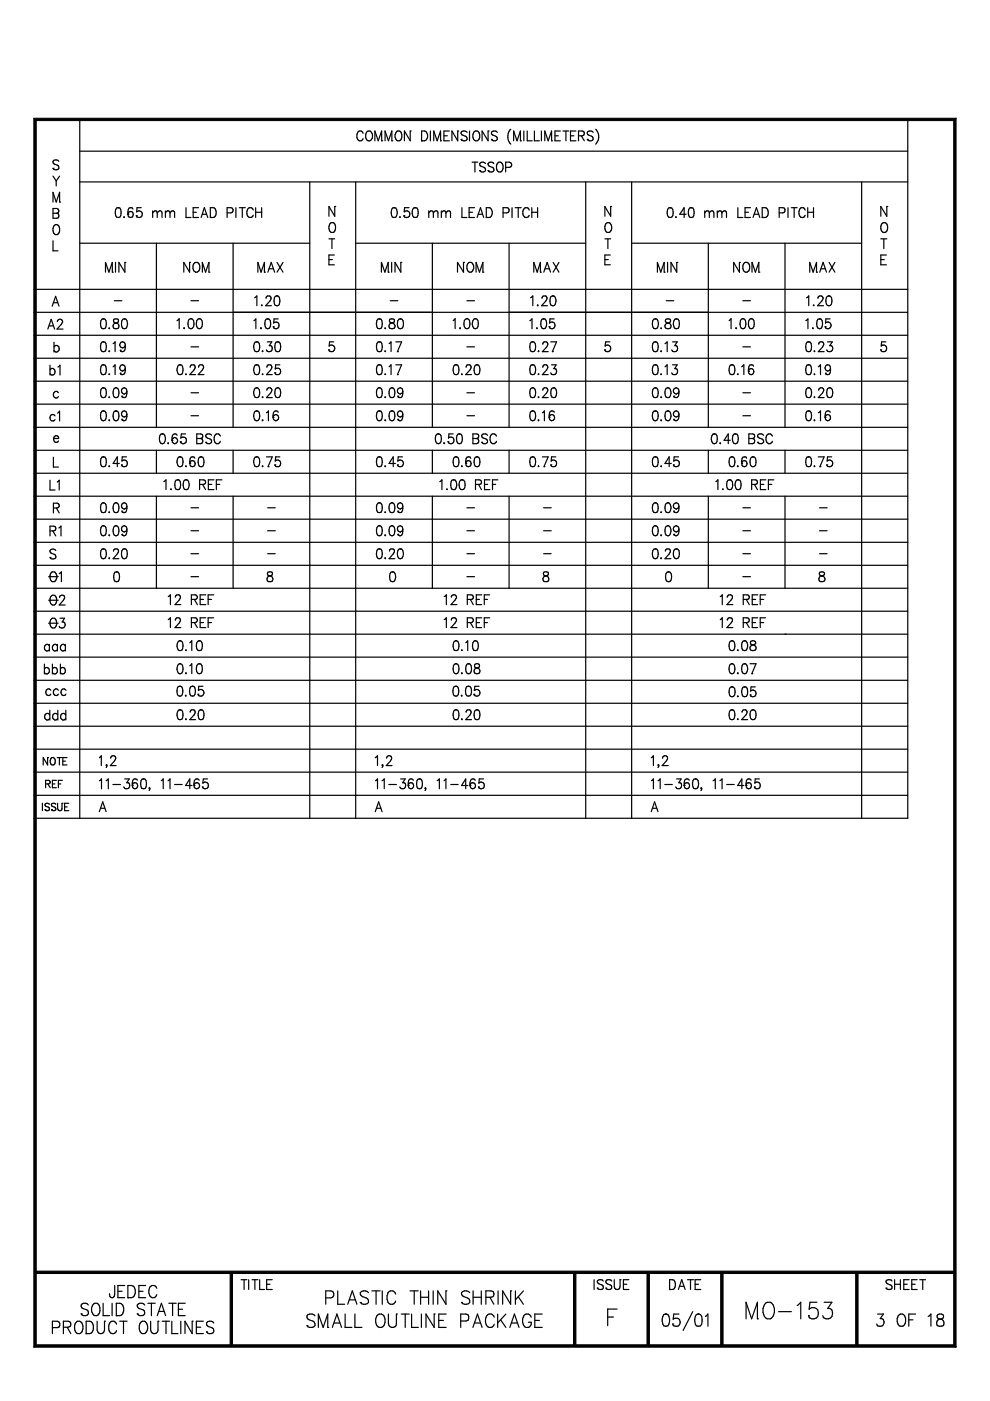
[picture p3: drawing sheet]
<svg xmlns="http://www.w3.org/2000/svg" width="210mm" height="297mm" viewBox="0 0 210 297" stroke-linecap="round" stroke-linejoin="round" font-family="sans-serif">
<g fill="none" stroke="#000" stroke-width=".25">
<path d="M11.2 35.7h.1M11.2 37.3l.7 1.1M11.9 38.4v1M12.5 34.2a.66 .66 0 0 0-.7-.3 .66 .66 0 0 0-.6 .5l.2 .3 .7 .3a.5 .5 0 0 1 .4 .5 .5 .5 0 0 1-.5 .5l-.6-.1-.2-.2M12.6 37.3l-.7 1.1M16.9 25.6v147.9M16.9 38.6h175.6M16.9 32.1h175.6M65.7 38.6v134.9M75.4 38.6v134.9M77 28.3a.67 .67 0 0 0-.8-.5 .67 .67 0 0 0-.5 .8v.5a.67 .67 0 0 0 .5 .8 .67 .67 0 0 0 .8-.5M77.9 27.9a.98 .98 0 0 1 1.1 .5 .98 .98 0 0 1-.2 1.2 .67 .67 0 0 1-.8 .2 .67 .67 0 0 1-.5-.7v-.5z"/>
<path d="M79.5 29.9v-2.1l.7 2.1 .7-2.1v2.1M80.9 29.9h.1M81.6 29.9v-2.1l.8 2.1 .7-2.1v2.1M83.1 29.9h.1M84.1 27.9a.71 .71 0 0 1 .8 0 .71 .71 0 0 1 .3 .7v.5a.72 .72 0 0 1-.7 .8 .72 .72 0 0 1-.7-.8v-.5zM87 27.8h.1M87 27.8v2.1l-1.3-2.1v2.1M89.4 29.9h.1M89.4 27.8h.6a1.09 1.09 0 0 1 .7 1.3 1.09 1.09 0 0 1-1.3 .8zM91.2 27.8v2.1M92 29.9v-2.1l.7 2.1 .7-2.1v2.1M93.4 29.9h.1"/>
<path d="M94.1 28.8h.7M95.3 27.8h-1.2v2.1h1.2M97 27.8h.1M97 27.8v2.1l-1.2-2.1v2.1M97.8 29.6h.1M99 28.1a.7 .7 0 0 0-.7-.3 .7 .7 0 0 0-.5 .5l.1 .3 .9 .4 .2 .6a.8 .8 0 0 1-1.2 0M99.5 27.8v2.1M100.1 34.4h1.2M100.6 27.9a.74 .74 0 0 1 1.1 .7 .92 .92 0 0 1-.9 1.3 1.28 1.28 0 0 1-.2-2zM100.7 34.4v2.1M101.7 36.2h.1M102.9 34.7a.66 .66 0 0 0-.7-.3 .66 .66 0 0 0-.5 .5l.2 .3 .9 .4a.54 .54 0 0 1 0 .8 .8 .8 0 0 1-1.1-.2"/>
<path d="M103.5 27.8h.1M103.5 36.2h.1M103.5 27.8v2.1l-1.3-2.1v2.1M104.2 29.6h.1M104.7 34.7a.66 .66 0 0 0-.7-.3 .66 .66 0 0 0-.5 .5l.2 .3 .8 .4a.51 .51 0 0 1 .2 .5 .51 .51 0 0 1-.4 .4l-.6-.1-.2-.2M105.4 28.1a.66 .66 0 0 0-.7-.4 .66 .66 0 0 0-.5 .6l.2 .3 .9 .4a.51 .51 0 0 1 .1 .5 .51 .51 0 0 1-.4 .4l-.6-.1-.2-.2M105.4 34.7l.4-.3a1.09 1.09 0 0 1 .7 1.8l-.3 .3a1.07 1.07 0 0 1-1-.7 1.07 1.07 0 0 1 .2-1.1zM107.2 35.5h.8a.55 .55 0 0 0 .5-.6 .55 .55 0 0 0-.5-.5h-.8v2.1M108.3 27.4a2.28 2.28 0 0 0 0 3.2M108.9 29.9v-2.1l.7 2.1 .7-2.1v2.1M110.3 29.9h.1M111.1 27.8v2.1"/>
<path d="M111.8 27.8v2.1h1M113.3 27.8v2.1h1.1M114.8 27.8v2.1M115.5 29.9v-2.1l.7 2.1 .7-2.1v2.1M116.9 29.9h.1M117.7 28.8h.7M118.8 27.8h-1.1v2.1h1.1M119.4 27.8h1.2M120 27.8v2.1M121 28.8h.7M122.1 27.8h-1.1v2.1h1.1M122.7 28.8h.8a.52 .52 0 0 0 .4-.5 .52 .52 0 0 0-.4-.5h-.8v2.1"/>
<path d="M123.3 28.8l.6 1.1M124.2 38.6v134.9M124.5 29.6h.1M125.8 28.1a.66 .66 0 0 0-.7-.4 .66 .66 0 0 0-.6 .6l.2 .3 .9 .4a.51 .51 0 0 1 .1 .5 .51 .51 0 0 1-.4 .4l-.6-.1-.2-.2M126.3 27.4a2.28 2.28 0 0 1 0 3.2M133.9 38.6v134.9M182.7 38.6v134.9M192.5 25.6v147.9h-185.3M11.2 42.8v-2l.7 2 .7-2v2M11.2 44.2h.8l.4 .2v.6l-.4 .2 .3 .1 .2 .3-.2 .6-1.1 .1zM11.2 51.1v2.1h1.1M11.2 45.2h.8"/>
<path d="M11.4 47.9l.3-.3a1 1 0 0 1 1 .6 1 1 0 0 1-.1 1 .63 .63 0 0 1-1 .4l-.4-.7zM12.6 42.8h.1M16.9 51.6h48.8M22.4 57.7v-2.1l.7 2.1 .7-2.1v2.1M23.8 57.7h.1M24.5 55.6v2.1M24.7 44.1a.59 .59 0 0 1 .9 .3 2.03 2.03 0 0 1-.2 1.6 .61 .61 0 0 1-.9-.3 2.03 2.03 0 0 1 .2-1.6zM25 44h.1M26.3 45.9l-.1 .1h.2M26.5 55.6h.1M26.5 55.6v2.1l-1.3-2.1v2.1M27.1 45.4h.1"/>
<path d="M28.2 44.3a.53 .53 0 0 0-.8-.2l-.2 .3-.1 1M28.9 45.7h.1M30 44h-.9l-.1 .9a.69 .69 0 0 1 1 0 .69 .69 0 0 1-.1 1 .69 .69 0 0 1-1-.2M32.4 45.1l.4-.4 .5 .1v.3M32.4 44.7v1.4M33.2 51.6v39M33.3 45.1l.5-.4 .5 .1 .1 1.3M33.3 45.1v1M35.1 44.7v1.4M35.1 45.1l.4-.4 .5 .1v.3M36 45.1l.5-.4 .4 .1 .1 1.3M36 45.1v1"/>
<path d="M39.4 44v2.1h1.1M40.2 55.6h.1M40.2 55.6v2.1l-1.2-2.1v2.1M41 45h.6M41.1 55.9a.7 .7 0 0 1 .8-.2 .7 .7 0 0 1 .5 .7 .93 .93 0 0 1-.9 1.3l-.2-.1a1.32 1.32 0 0 1-.2-1.7zM42.1 44h-1.1v2.1h1.1M42.7 46.1l.6-2.1 .7 2.1M42.9 57.7v-2.1l.7 2.1 .7-2.1v2.1M42.9 45.4h.9M44.3 57.7h.1M44.6 46.1h.1M44.6 44h.6a1.18 1.18 0 0 1 0 2.1h-.6z"/>
<path d="M48.2 45.1h.8a.56 .56 0 0 0 .4-.5 .56 .56 0 0 0-.4-.6h-.8v2.1M49.4 51.6v39M50 44v2.1M50.7 44h1.3M51.4 44v2.1M53.7 44.5a.69 .69 0 0 0-.8-.5 .69 .69 0 0 0-.6 .8 .86 .86 0 0 0 .2 1 .86 .86 0 0 0 .9 .2l.3-.4M54.2 45h1.3M54.2 44v2.1M54.7 57.7v-2.1l.7 2.1 .7-2.1v2.1M55.5 44v2.1M56.1 57.7h.1M56.8 57.7l.7-2.1 .7 2.1"/>
<path d="M57 57h.9M58.7 55.6l1.3 2.1M60 55.6l-1.3 2.1M69.7 50.6h1.3M69.7 55h.8M70.1 47.3l.5-.1a1.28 1.28 0 0 1 0 2.1h-.3a1.34 1.34 0 0 1-.2-2zM70.4 50.6v2.1M70.9 54.1h-1.2v2h1.2M71 43.8h.1M71 43.8v2.1l-1.3-2.1v2.1M75.4 51.6h48.8M80.9 57.7v-2.1l.7 2.1 .7-2.1v2.1"/>
<path d="M82.3 57.7h.1M83 55.6v2.1M83.2 44.1a.59 .59 0 0 1 .9 .3 1.07 1.07 0 0 1-.6 1.7 .93 .93 0 0 1-.5-1.2zM83.5 44h.1M84.8 45.9l-.1 .1h.2M85 55.6h.1M85 55.6v2.1l-1.2-2.1v2.1M85.6 45.7h.1M86.7 44h-.9l-.1 .9a.69 .69 0 0 1 1 0 .69 .69 0 0 1-.1 1 .69 .69 0 0 1-1-.2M87.7 44.1a.61 .61 0 0 1 .9 .3 2.03 2.03 0 0 1-.2 1.6 .64 .64 0 0 1-.9-.3 1.84 1.84 0 0 1 .2-1.6zM87.9 44h.1M90.9 45.1l.4-.4 .5 .1 .1 .3"/>
<path d="M90.9 44.7v1.4M91.7 51.6v39M91.9 45.1l.4-.4 .5 .1 .1 1.3M91.9 45.1v1M93.6 44.7v1.4M93.6 45.1l.4-.4 .5 .1 .1 .3M94.6 45.1l.4-.4 .4 .1 .1 1.3M94.6 45.1v1M97.9 44v2.1h1.1M98.3 55.6h.1M98.3 55.6v2.1l-1.3-2.1v2.1M99.3 55.7a.98 .98 0 0 1 1.1 .5 .98 .98 0 0 1-.2 1.2l-.3 .3a1.09 1.09 0 0 1-.7-1.8z"/>
<path d="M99.5 45h.7M100.6 44h-1.1v2.1h1.1M100.9 57.7v-2.1l.8 2.1 .7-2.1v2.1M101.2 46.1l.7-2.1 .7 2.1M101.4 45.4h.9M102.4 57.7h.1M103.1 46.1h.1M103.1 44h.6a1.09 1.09 0 0 1 .7 1.4 1.09 1.09 0 0 1-1.3 .7zM106.7 45.1h.8a.56 .56 0 0 0 .4-.5 .56 .56 0 0 0-.4-.6h-.8v2.1M107.9 51.6v39M108.6 44v2.1M109.2 44h1.3"/>
<path d="M109.9 44v2.1M112.2 44.5a.69 .69 0 0 0-.8-.5 .69 .69 0 0 0-.6 .8 .9 .9 0 0 0 .2 1 .9 .9 0 0 0 1 .2l.2-.4M112.8 45h1.2M112.8 44v2.1M113.2 57.7v-2.1l.7 2.1 .7-2.1v2.1M114 44v2.1M114.6 57.7h.1M115.3 57.7l.7-2.1 .7 2.1M115.6 57h.9M117.3 55.6l1.2 2.1M118.5 55.6l-1.2 2.1M128.2 50.6h1.3"/>
<path d="M128.2 55h.8M128.6 47.3a.98 .98 0 0 1 1.1 .5 .98 .98 0 0 1-.2 1.2 .68 .68 0 0 1-.8 .2 .68 .68 0 0 1-.5-.7v-.5zM128.9 50.6v2.1M129.4 54.1h-1.2v2h1.2M129.5 43.8h.1M129.5 43.8v2.1l-1.3-2.1v2.1M133.9 51.6h48.8M139.4 57.7v-2.1l.7 2.1 .7-2.1v2.1M140.8 57.7h.1M141.5 55.6v2.1M141.8 44.1l.4-.1a1.24 1.24 0 0 1 0 2.1h-.2a1.38 1.38 0 0 1-.2-2zM142 44h.1"/>
<path d="M143.3 45.9v.2l.1-.1M143.5 55.6h.1M143.5 55.6v2.1l-1.2-2.1v2.1M145.5 45.4h-1.4l1-1.4v2.1M146.2 44.1a.61 .61 0 0 1 .9 .3 2.03 2.03 0 0 1-.2 1.6 .59 .59 0 0 1-.9-.3 2.03 2.03 0 0 1 .2-1.6zM146.5 44h.1M149.4 45.1l.4-.4 .5 .1 .1 .3M149.4 44.7v1.4M150.2 51.6v39M150.4 45.1l.4-.4 .5 .1 .1 1.3M150.4 45.1v1M152.1 44.7v1.4"/>
<path d="M152.1 45.1l.4-.4 .5 .1 .1 .3M153.1 45.1l.4-.4 .4 .1 .1 1.3M153.1 45.1v1M156.4 44v2.1h1.1M156.8 55.6h.1M156.8 55.6v2.1l-1.2-2.1v2.1M157.8 55.7a.74 .74 0 0 1 1.1 .7 .93 .93 0 0 1-.8 1.3 1.3 1.3 0 0 1-.3-2zM158 45h.7M159.1 44h-1.1v2.1h1.1M159.4 57.7v-2.1l.8 2.1 .7-2.1v2.1M159.7 46.1l.7-2.1 .7 2.1M159.9 45.4h.9"/>
<path d="M160.9 57.7h.1M161.6 46.1h.1M161.6 44a1.06 1.06 0 0 1 1.3 1.1 1.06 1.06 0 0 1-1.3 1zM165.2 45.1h.8a.56 .56 0 0 0 .4-.5 .56 .56 0 0 0-.4-.6h-.8v2.1M166.4 51.6v39M167.1 44v2.1M167.8 44h1.2M168.4 44v2.1M170.7 44.5a.67 .67 0 0 0-.8-.5 .67 .67 0 0 0-.5 .8v.5a.68 .68 0 0 0 .5 .8 .68 .68 0 0 0 .8-.5M171.3 45h1.2M171.3 44v2.1M171.7 57.7v-2.1l.7 2.1 .7-2.1v2.1"/>
<path d="M172.5 44v2.1M173.1 57.7h.1M173.8 57.7l.7-2.1 .7 2.1M174.1 57h.9M175.8 55.6l1.2 2.1M177 55.6l-1.2 2.1M186.8 50.6h1.2M186.8 55h.7M186.9 47.5a.7 .7 0 0 1 .9-.3 .7 .7 0 0 1 .4 .8v.5a.73 .73 0 0 1-.7 .8 .73 .73 0 0 1-.7-.8zM187.4 50.6v2.1M187.9 54.1h-1.1v2h1.1M188 43.8h.1"/>
<path d="M188 43.8v2.1l-1.2-2.1v2.1M7.2 66.2h185.3M7.2 76h185.3M7.2 71.1h185.3M7.2 61.3h185.3M10.1 69.8l.8-2.1 .7 2.1M10.4 69.1h.9M10.6 78.4a.66 .66 0 0 1 1.1 .3 .66 .66 0 0 1-.8 .8l-.3-.3M10.6 77.4v2.1M11.1 64.9l.7-2.1 .7 2.1M11.3 64.2h.9M11.5 72.6v2"/>
<path d="M11.5 73.5a.63 .63 0 0 1 .9 0 .63 .63 0 0 1 0 .9 .63 .63 0 0 1-.9-.1M12.2 68.2v-.1a.58 .58 0 0 1 .9-.3 .46 .46 0 0 1 0 .7l-1 1.3h1.3M12.3 77.8l.4-.4v2.1M21.6 72.6a.61 .61 0 0 1 .9 .3 2.03 2.03 0 0 1-.2 1.6 .59 .59 0 0 1-.9-.3 2.03 2.03 0 0 1 .2-1.6zM21.6 77.4h.4a1.19 1.19 0 0 1 .5 1.6 .61 .61 0 0 1-.9 .3 1.88 1.88 0 0 1 0-1.9zM21.6 67.7a.59 .59 0 0 1 .9 .3 2.03 2.03 0 0 1-.2 1.6 .59 .59 0 0 1-.9-.3 2.03 2.03 0 0 1 .2-1.6zM21.8 77.4h.1M21.8 72.5h.1M21.8 67.6h.1M23.2 79.3v.1l.1-.1M23.2 74.3l-.1 .2h.2M23.2 69.5l-.1 .1h.2"/>
<path d="M24 77.8l.4-.4v2M24 72.9l.4-.4v2.1M24.2 67.7a.47 .47 0 0 0 .1 .7 .73 .73 0 0 1 .8 .4 .73 .73 0 0 1-.1 .8 .72 .72 0 0 1-1-.3 .77 .77 0 0 1 .9-.9 .47 .47 0 0 0 .1-.7zM24.2 63.8h1.6M25.5 79.1h.1M25.5 74.3h.1M26 67.7a.59 .59 0 0 1 .9 .3 1.07 1.07 0 0 1-.6 1.7 .93 .93 0 0 1-.5-1.2zM26.3 67.6h.1M26.6 73.2a.97 .97 0 0 1-.8 1.4l-.3-.3M26.6 78.1a.95 .95 0 0 1-.8 1.3l-.3-.3M37.5 68l.5-.4v2.1M37.8 77.4h.4a1.19 1.19 0 0 1 .5 1.6 .61 .61 0 0 1-.9 .3 1.65 1.65 0 0 1 0-1.9z"/>
<path d="M38.1 77.4h.1M39.1 69.5v.2v-.1M39.4 79.3h-.1h.2M40.1 67.7l.5-.1a1.28 1.28 0 0 1 0 2.1h-.2a1.19 1.19 0 0 1-.5-1.7zM40.3 77.9l.4-.5h.3l.3 .2a.72 .72 0 0 1-.2 .9l-.9 .9h1.3M40.4 67.6h.1M40.5 63.8h1.6M40.5 73.5h1.6M41.9 67.7l.5-.1a1.28 1.28 0 0 1 0 2.1h-.2a1.38 1.38 0 0 1-.3-2zM42.1 77.9l.3-.5h.4l.3 .2a.72 .72 0 0 1-.2 .9l-.9 .9h1.2M42.2 67.6h.1M53.8 68l.5-.4v2.1"/>
<path d="M54 63.1l.5-.4v2.1M54.1 72.6a.61 .61 0 0 1 .9 .3 2.03 2.03 0 0 1-.2 1.6 .59 .59 0 0 1-.9-.3 1.66 1.66 0 0 1 .2-1.6zM54.1 77.4h.4a1.19 1.19 0 0 1 .5 1.6 .61 .61 0 0 1-.9 .3 1.65 1.65 0 0 1 0-1.9zM54.3 77.4h.1M54.3 72.5h.1M55.4 69.5l-.2 .1 .2 .1v-.1M55.5 64.6l-.1 .1h.2M55.7 79.3v.1l.1-.1M55.7 74.3l-.1 .2h.2M56.4 67.7a.61 .61 0 0 1 .9 .3 1.9 1.9 0 0 1-.2 1.6l-.4 .1a1.48 1.48 0 0 1-.3-2zM56.4 63.3l.3-.6h.4l.3 .3a.72 .72 0 0 1-.2 .8l-.9 1h1.3M56.6 77.9l.3-.5h.4l.3 .2a.72 .72 0 0 1-.2 .9l-.9 .9h1.2"/>
<path d="M56.7 67.6h.1M56.7 72.5h.9l-.5 .8a.64 .64 0 0 1 .5 1 .64 .64 0 0 1-1.1-.1M57.9 69.3h.1M58.3 79h.1M58.4 62.8a.59 .59 0 0 1 .8 .3 2.03 2.03 0 0 1-.1 1.6 .61 .61 0 0 1-.9-.3 2.03 2.03 0 0 1 .2-1.6zM58.5 72.6a.59 .59 0 0 1 .9 .3 2.03 2.03 0 0 1-.2 1.6 .59 .59 0 0 1-.8-.3 2.03 2.03 0 0 1 .1-1.6zM58.7 62.7h.1M58.8 72.5h.1M59 67.6h-.9l-.1 .9a.66 .66 0 0 1 1 0 .66 .66 0 0 1-.1 1 .66 .66 0 0 1-1-.2M59.3 77.4h-.9v.8a.67 .67 0 0 1 .9 .1 .67 .67 0 0 1-.1 .9 .67 .67 0 0 1-.9-.2M69.7 74.2h.1M70.8 72.5h-.9l-.1 .9a.69 .69 0 0 1 1 0 .69 .69 0 0 1-.1 1 .69 .69 0 0 1-1-.2"/>
<path d="M80.1 72.6a.59 .59 0 0 1 .9 .3 2.03 2.03 0 0 1-.2 1.6 .59 .59 0 0 1-.9-.3 2.03 2.03 0 0 1 .2-1.6zM80.1 77.4h.4a1.23 1.23 0 0 1 .5 1.6 .59 .59 0 0 1-.9 .3 1.88 1.88 0 0 1 0-1.9zM80.1 67.7a.59 .59 0 0 1 .9 .3 2.03 2.03 0 0 1-.2 1.6 .61 .61 0 0 1-.9-.3 2.03 2.03 0 0 1 .2-1.6zM80.3 77.4h.1M80.3 72.5h.1M80.4 67.6h.1M81.7 79.3h-.1h.2M81.7 74.3l-.1 .2h.2M81.7 69.5l-.1 .1h.2M82.5 77.8l.4-.4v2M82.5 72.9l.4-.4v2.1M82.7 67.7a.45 .45 0 0 0 .2 .7 .73 .73 0 0 1 .7 .4 .73 .73 0 0 1-.1 .8 .75 .75 0 0 1-1-.3 .77 .77 0 0 1 .9-.9 .47 .47 0 0 0 .1-.7z"/>
<path d="M82.7 63.8h1.6M83.9 72.5h1.3l-.9 2.1M83.9 77.4h1.3l-.9 2M84.3 79.4h.1M84.3 74.6h.1M84.6 67.7l.4-.1a1.24 1.24 0 0 1 0 2.1h-.2a1.38 1.38 0 0 1-.2-2zM84.8 67.6h.1M96.1 68l.4-.4v2.1M96.3 77.4h.5a1.23 1.23 0 0 1 .4 1.6 .59 .59 0 0 1-.9 .3 1.88 1.88 0 0 1 0-1.9zM96.6 77.4h.1M97.6 69.5v.2v-.1M97.9 79.3h.1"/>
<path d="M98.7 67.7l.4-.1a1.19 1.19 0 0 1 .4 1.7l-.1 .3-.5 .1a1.38 1.38 0 0 1-.2-2zM98.8 77.9l.4-.5h.3l.3 .2a.72 .72 0 0 1-.2 .9l-.9 .9h1.3M98.9 67.6h.1M99 63.8h1.6M99 73.5h1.6M100.4 67.7l.5-.1a1.19 1.19 0 0 1 .4 1.7l-.1 .3-.5 .1a1.38 1.38 0 0 1-.3-2zM100.7 67.6h.1M100.8 77.4h.4a1.23 1.23 0 0 1 .5 1.6 .59 .59 0 0 1-.9 .3 1.88 1.88 0 0 1 0-1.9zM101.1 77.4h.1M112.3 68l.5-.4v2.1M112.5 63.1l.5-.4v2.1M112.6 72.6a.61 .61 0 0 1 .9 .3 2.03 2.03 0 0 1-.2 1.6 .59 .59 0 0 1-.9-.3 2.03 2.03 0 0 1 .2-1.6z"/>
<path d="M112.6 77.4h.4a1.19 1.19 0 0 1 .5 1.6 .61 .61 0 0 1-.9 .3 1.88 1.88 0 0 1 0-1.9zM112.8 77.4h.1M112.8 72.5h.1M113.9 69.5v.2v-.1M114 64.6l-.1 .1h.2M114.2 79.3v.1l.1-.1M114.2 74.3l-.1 .2h.2M114.9 63.3l.1-.3a.58 .58 0 0 1 .8-.2l.1 .2a.72 .72 0 0 1-.2 .8l-.9 1h1.3M114.9 67.7a.59 .59 0 0 1 .9 .3 1.49 1.49 0 0 1-.4 1.7h-.2a1.48 1.48 0 0 1-.3-2zM115.1 73l.3-.5h.4l.3 .2a.72 .72 0 0 1-.2 .9l-.9 1h1.2M115.1 77.9l.3-.5h.4l.3 .2a.72 .72 0 0 1-.2 .9l-.9 .9h1.2M115.2 67.6h.1"/>
<path d="M116.4 69.3h.1M116.8 72.5h1.2l-.9 2.1M116.9 62.8a.59 .59 0 0 1 .9 .3 1.07 1.07 0 0 1-.6 1.7 .93 .93 0 0 1-.6-1.2zM116.9 77.4h1l-.5 .8a.64 .64 0 0 1 .5 1 .64 .64 0 0 1-1.1-.2M117.1 74.6h.1M117.2 62.7h.1M117.5 67.6h-.9l-.1 .9a.66 .66 0 0 1 1 0 .66 .66 0 0 1-.1 1 .66 .66 0 0 1-1-.2M128.2 74.2h.1M129.3 72.5h-.9l-.1 .9a.69 .69 0 0 1 1 0 .69 .69 0 0 1-.1 1 .69 .69 0 0 1-1-.2M138.6 72.6a.59 .59 0 0 1 .9 .3 2.03 2.03 0 0 1-.2 1.6 .61 .61 0 0 1-.9-.3 2.03 2.03 0 0 1 .2-1.6zM138.6 77.4h.4a1.23 1.23 0 0 1 .5 1.6 .59 .59 0 0 1-.9 .3 1.88 1.88 0 0 1 0-1.9zM138.6 67.7a.59 .59 0 0 1 .9 .3 1.07 1.07 0 0 1-.6 1.7 .93 .93 0 0 1-.6-1.2z"/>
<path d="M138.9 72.5h.1M138.9 77.4h.1M138.9 67.6h.1M140.2 74.3l-.1 .2h.2M140.2 79.3h-.1h.2M140.2 69.5l-.1 .1h.2M141 72.9l.5-.4v2.1M141 77.8l.5-.4v2M141.2 67.7a.42 .42 0 0 0 .2 .7 .73 .73 0 0 1 .8 .4 .73 .73 0 0 1-.1 .8 .65 .65 0 0 1-1-.1 .65 .65 0 0 1 .2-.9l.6-.2a.45 .45 0 0 0 .2-.7zM141.2 63.8h1.7M142.6 72.5h1l-.5 .8a.64 .64 0 0 1 .4 1 .64 .64 0 0 1-1.1-.1M142.6 77.4h1l-.5 .8a.64 .64 0 0 1 .4 1 .64 .64 0 0 1-1.1-.2"/>
<path d="M143.1 67.7a.61 .61 0 0 1 .9 .3 2.03 2.03 0 0 1-.2 1.6 .59 .59 0 0 1-.9-.3 1.66 1.66 0 0 1 .2-1.6zM143.3 67.6h.1M154.6 68l.4-.4v2.1M154.8 77.4h.5a1.23 1.23 0 0 1 .4 1.6 .59 .59 0 0 1-.9 .3 1.88 1.88 0 0 1 0-1.9zM155.1 77.4h.1M156.1 69.5l-.1 .1 .1 .1 .1-.1M156.4 79.3h.1M157.2 67.7l.4-.1a1.19 1.19 0 0 1 .5 1.7l-.2 .3-.5 .1a1.48 1.48 0 0 1-.2-2zM157.2 77.8l.5-.4v2M157.4 67.6h.1M157.5 63.8h1.6M157.5 73.5h1.6"/>
<path d="M158.7 78.7h.1M158.9 67.7l.5-.1a1.35 1.35 0 0 1 0 2.1h-.2a1.48 1.48 0 0 1-.3-2zM159.2 67.6h.1M159.7 77.6a.53 .53 0 0 0-.8-.2l-.2 1.3M170.8 68l.5-.4v2.1M171 63.1l.5-.4v2.1M171.1 72.6a.59 .59 0 0 1 .9 .3 2.03 2.03 0 0 1-.2 1.6 .59 .59 0 0 1-.9-.3 2.03 2.03 0 0 1 .2-1.6zM171.1 77.4h.5a1.23 1.23 0 0 1 .4 1.6 .59 .59 0 0 1-.9 .3 1.88 1.88 0 0 1 0-1.9zM171.3 77.4h.1M171.3 72.5h.1M172.4 69.5v.2v-.1M172.5 64.6l-.1 .1h.2"/>
<path d="M172.7 79.3v.1l.1-.1M172.7 74.3l-.1 .2h.2M173.4 63.3v-.2a.58 .58 0 0 1 .9-.3 .46 .46 0 0 1 .1 .7l-1.1 1.3h1.3M173.4 67.7a.59 .59 0 0 1 .9 .3 1.49 1.49 0 0 1-.4 1.7h-.2a1.19 1.19 0 0 1-.5-1.7zM173.5 77.8l.5-.4v2M173.6 73l.1-.3a.58 .58 0 0 1 .8-.1l.1 .1a.72 .72 0 0 1-.2 .9l-.9 1h1.2M173.7 67.6h.1M174.9 69.3h.1M175 79.1h.1M175.4 62.8l.4-.1a1.24 1.24 0 0 1 0 2.1h-.1a1.38 1.38 0 0 1-.3-2zM175.5 72.5h1l-.6 .8a.66 .66 0 0 1 .5 1 .66 .66 0 0 1-1.1-.1M175.7 62.7h.1"/>
<path d="M176 67.6h-.9l-.1 .9a.68 .68 0 0 1 1.1 0 .68 .68 0 0 1-.2 1 .68 .68 0 0 1-1-.2M176.1 78.1a.95 .95 0 0 1-.7 1.3l-.4-.3M186.7 74.2h.1M187.8 72.5h-.9l-.1 .9a.68 .68 0 0 1 1 0 .68 .68 0 0 1-.1 1 .68 .68 0 0 1-1-.2M7.2 95.5h185.3M7.2 80.8h185.3M7.2 85.7h185.3M7.2 90.6h185.3M11.3 97v2h1.1M11.4 93a.59 .59 0 0 0 .3 .7 .59 .59 0 0 0 .7-.2M11.5 92.7a.5 .5 0 0 1 .8-.1l.1 .4h-1zM11.7 88.2a.65 .65 0 0 0-1.1 .2 .65 .65 0 0 0 .7 .8l.4-.3"/>
<path d="M12.2 87.6l.4-.4v2M12.4 83.3a.66 .66 0 0 0-1.1 .2 .66 .66 0 0 0 .7 .9l.4-.3M21.6 87.2a.61 .61 0 0 1 .9 .3 1.9 1.9 0 0 1-.2 1.6l-.5 .1a1.48 1.48 0 0 1-.2-2zM21.6 82.3l.4-.1a1.19 1.19 0 0 1 .5 1.7 .61 .61 0 0 1-.9 .3 1.81 1.81 0 0 1 0-1.9zM21.6 97a.61 .61 0 0 1 .9 .2 2.03 2.03 0 0 1-.2 1.7 .59 .59 0 0 1-.9-.3 2.03 2.03 0 0 1 .2-1.6zM21.8 87.1h.1M21.8 82.2h.1M21.8 96.9h.1M23.2 89v.2l.1-.1M23.2 84.1v.2l.1-.1M23.2 98.7l-.1 .2h.2M24.2 87.2a.59 .59 0 0 1 .9 .3 1.49 1.49 0 0 1-.4 1.7h-.2a1.48 1.48 0 0 1-.3-2z"/>
<path d="M24.2 82.3l.5-.1a1.48 1.48 0 0 1 .3 2 .59 .59 0 0 1-.9-.3 1.9 1.9 0 0 1 .1-1.6zM24.5 87.1h.1M24.5 82.2h.1M25.3 98.3h-1.3l.9-1.4v2M25.8 98.6h.1M25.8 88.9h.1M25.8 84h.1M26.8 96.9h-.9l-.1 .9a.67 .67 0 0 1 1 0 .67 .67 0 0 1-.1 1 .67 .67 0 0 1-.9-.2M26.9 87.8a1.01 1.01 0 0 1-.7 1.4l-.4-.3M26.9 82.9a.95 .95 0 0 1-.7 1.4l-.4-.3M33.2 95.5v4.8M34.1 92.1a.59 .59 0 0 1 .8 .3 1.1 1.1 0 0 1-.5 1.7 1.19 1.19 0 0 1-.5-1.7z"/>
<path d="M34.4 92h.1M35.7 93.9v.2l.1-.2M36.5 93.4h.1M37.5 92.3a.5 .5 0 0 0-.7-.2l-.2 .3-.1 1M37.8 97a.61 .61 0 0 1 .9 .2 2.03 2.03 0 0 1-.2 1.7 .59 .59 0 0 1-.8-.3 1.66 1.66 0 0 1 .1-1.6zM38.1 96.9h.1M38.2 93.6h.1M39.3 92h-.8l-.2 .9a.68 .68 0 0 1 1.1 0 .68 .68 0 0 1-.2 1 .68 .68 0 0 1-1-.3M39.4 98.7l-.1 .2h.2M40.2 98.3h.1M40.5 83.3h1.6M40.5 88.1h1.6"/>
<path d="M41.3 97.2a.53 .53 0 0 0-.8-.2l-.2 .2-.1 1.1M41.7 92h.8l.4 .2 .1 .4-.2 .3-.3 .1a.55 .55 0 0 1 .5 .5 .55 .55 0 0 1-.5 .6h-.8zM41.7 93h.8M42.3 97a.59 .59 0 0 1 .9 .2 2.03 2.03 0 0 1-.2 1.7 .59 .59 0 0 1-.9-.3 2.03 2.03 0 0 1 .2-1.6zM42.5 96.9h.1M43.6 93.8h.1M44.9 92.3a.67 .67 0 0 0-.7-.3 .67 .67 0 0 0-.6 .5l.4 .4 .7 .3a.51 .51 0 0 1 .1 .5 .51 .51 0 0 1-.4 .4h-.4l-.4-.3M46.7 92.5a.67 .67 0 0 0-.8-.5 .67 .67 0 0 0-.5 .8v.5a.67 .67 0 0 0 .5 .8 .67 .67 0 0 0 .8-.5M49.4 95.5v4.8M54.1 87.2a.61 .61 0 0 1 .9 .3 1.9 1.9 0 0 1-.2 1.6l-.5 .1a1.38 1.38 0 0 1-.2-2zM54.1 82.3l.4-.1a1.19 1.19 0 0 1 .5 1.7 .61 .61 0 0 1-.9 .3 1.59 1.59 0 0 1 0-1.9zM54.1 97a.61 .61 0 0 1 .9 .2 2.03 2.03 0 0 1-.2 1.7 .59 .59 0 0 1-.9-.3 1.66 1.66 0 0 1 .2-1.6z"/>
<path d="M54.3 87.1h.1M54.3 82.2h.1M54.3 96.9h.1M55.7 98.7l-.1 .2h.2M55.7 89v.2l.1-.1M55.7 84.1v.2l.1-.1M56.5 87.5l.4-.4v2.1M56.5 96.9h1.2l-.9 2M56.6 82.7l.3-.5h.4l.3 .2a.72 .72 0 0 1-.2 .9l-.9 1h1.2M56.8 98.9h.1M57.9 88.5h.1M58.3 98.6h.1"/>
<path d="M58.5 82.3l.5-.1a1.48 1.48 0 0 1 .2 2 .59 .59 0 0 1-.8-.3 1.9 1.9 0 0 1 .1-1.6zM58.8 82.2h.1M59 87.4a.55 .55 0 0 0-.8-.2l-.2 .3-.1 1M59.3 96.9h-.9v.9a.67 .67 0 0 1 .9 0 .67 .67 0 0 1-.1 1 .67 .67 0 0 1-.9-.2M80.1 87.2a.59 .59 0 0 1 .9 .3 1.49 1.49 0 0 1-.5 1.7h-.2a1.48 1.48 0 0 1-.2-2zM80.1 82.3l.4-.1a1.48 1.48 0 0 1 .3 2 .59 .59 0 0 1-.9-.3 1.9 1.9 0 0 1 .2-1.6zM80.1 97a.59 .59 0 0 1 .9 .2 2.03 2.03 0 0 1-.2 1.7 .59 .59 0 0 1-.9-.3 2.03 2.03 0 0 1 .2-1.6zM80.3 87.1h.1M80.3 82.2h.1M80.3 96.9h.1M81.7 84.1l-.1 .1h.2M81.7 89v.2l.1-.1"/>
<path d="M81.7 98.7l-.1 .2h.2M82.7 87.2a.59 .59 0 0 1 .9 .3 1.49 1.49 0 0 1-.4 1.7h-.2a1.19 1.19 0 0 1-.4-1.7zM82.7 82.3l.5-.1a1.48 1.48 0 0 1 .3 2 .61 .61 0 0 1-.9-.3 1.9 1.9 0 0 1 .1-1.6zM83 87.1h.1M83 82.2h.1M83.8 98.3h-1.3l.9-1.4v2M84.3 98.6h.1M84.3 88.9h.1M84.3 84h.1M85.3 96.9h-.9l-.1 .9a.69 .69 0 0 1 1.1 0 .69 .69 0 0 1-.1 1 .69 .69 0 0 1-1-.2M85.4 87.8a1.02 1.02 0 0 1-.7 1.4l-.4-.3M85.4 82.9a.96 .96 0 0 1-.7 1.4l-.3-.1-.1-.2"/>
<path d="M91.7 95.5v4.8M92.6 92.1l.4-.1a1.24 1.24 0 0 1 0 2.1h-.1a1.38 1.38 0 0 1-.3-2zM92.9 92h.1M94.2 93.9v.2l.1-.2M95 93.6h.1M96.1 92h-.9l-.1 .9a.67 .67 0 0 1 1 0 .67 .67 0 0 1-.2 1 .67 .67 0 0 1-.9-.3M96.3 97a.59 .59 0 0 1 .9 .2 2.03 2.03 0 0 1-.2 1.7 .59 .59 0 0 1-.8-.3 2.03 2.03 0 0 1 .1-1.6zM96.6 96.9h.1M97 92.1a.61 .61 0 0 1 .9 .3 1.9 1.9 0 0 1-.1 1.5l-.5 .2a1.48 1.48 0 0 1-.3-2zM97.3 92h.1M97.9 98.7v.2h.1M98.7 98.3h.1"/>
<path d="M99 83.3h1.6M99 88.1h1.6M99.8 97.2a.53 .53 0 0 0-.8-.2l-.2 .2-.1 1.1M100.3 92h.8a.49 .49 0 0 1 .4 .5 .49 .49 0 0 1-.4 .5 .56 .56 0 0 1 .4 .5 .56 .56 0 0 1-.4 .6h-.8zM100.3 93h.8M100.8 97a.59 .59 0 0 1 .9 .2 2.03 2.03 0 0 1-.2 1.7 .61 .61 0 0 1-.9-.3 2.03 2.03 0 0 1 .2-1.6zM101.1 96.9h.1M102.1 93.8h.1M103.4 92.3a.67 .67 0 0 0-.7-.3 .67 .67 0 0 0-.6 .5l.4 .4 .7 .3a.51 .51 0 0 1 .1 .5 .51 .51 0 0 1-.4 .4h-.3l-.5-.3M105.3 92.5a.7 .7 0 0 0-.8-.5 .7 .7 0 0 0-.6 .8v.5a.69 .69 0 0 0 .5 .8 .69 .69 0 0 0 .9-.5M107.9 95.5v4.8M112.6 87.2a.61 .61 0 0 1 .9 .3 1.9 1.9 0 0 1-.2 1.6l-.5 .1a1.48 1.48 0 0 1-.2-2z"/>
<path d="M112.6 82.3l.4-.1a1.19 1.19 0 0 1 .5 1.7 .61 .61 0 0 1-.9 .3 1.81 1.81 0 0 1 0-1.9zM112.6 97a.61 .61 0 0 1 .9 .2 2.03 2.03 0 0 1-.2 1.7 .59 .59 0 0 1-.9-.3 2.03 2.03 0 0 1 .2-1.6zM112.8 87.1h.1M112.8 82.2h.1M112.8 96.9h.1M114.2 89v.2l.1-.1M114.2 84.1v.2l.1-.1M114.2 98.7l-.1 .2h.2M115 87.5l.4-.4v2.1M115 96.9h1.2l-.9 2M115.1 82.7l.3-.5h.4l.3 .2a.72 .72 0 0 1-.2 .9l-.9 1h1.2M115.3 98.9h.1"/>
<path d="M116.4 88.5h.1M116.8 98.6h.1M117 82.3l.5-.1a1.48 1.48 0 0 1 .3 2 .61 .61 0 0 1-.9-.3 1.9 1.9 0 0 1 .1-1.6zM117.3 82.2h.1M117.5 87.4a.55 .55 0 0 0-.8-.2l-.2 .3-.1 1M117.8 96.9h-.9v.9a.67 .67 0 0 1 .9 0 .67 .67 0 0 1-.1 1 .67 .67 0 0 1-.9-.2M138.6 87.2a.59 .59 0 0 1 .9 .3 1.49 1.49 0 0 1-.5 1.7h-.1a1.19 1.19 0 0 1-.5-1.7zM138.6 82.3l.4-.1a1.48 1.48 0 0 1 .3 2 .61 .61 0 0 1-.9-.3 1.9 1.9 0 0 1 .2-1.6zM138.6 97a.59 .59 0 0 1 .9 .2 2.03 2.03 0 0 1-.2 1.7 .61 .61 0 0 1-.9-.3 2.03 2.03 0 0 1 .2-1.6zM138.9 82.2h.1M138.9 87.1h.1M138.9 96.9h.1"/>
<path d="M140.2 84.1l-.1 .1h.2M140.2 89v.2l.1-.1M140.2 98.7l-.1 .2h.2M141.2 87.2a.59 .59 0 0 1 .9 .3 1.1 1.1 0 0 1-.6 1.7 1.19 1.19 0 0 1-.4-1.7zM141.2 82.3l.5-.1a1.24 1.24 0 0 1 0 2.1h-.2a.93 .93 0 0 1-.5-1.2zM141.5 82.2h.1M141.5 87.1h.1M142.3 98.3h-1.3l.9-1.4v2M142.8 98.6h.1M142.9 84h.1M142.9 88.9h.1M143.9 96.9h-1v.9a.69 .69 0 0 1 1 0 .69 .69 0 0 1-.1 1 .69 .69 0 0 1-1-.2"/>
<path d="M144 87.8a1.01 1.01 0 0 1-.8 1.4l-.3-.3M144 82.9a.95 .95 0 0 1-.8 1.4l-.3-.1v-.2M150.2 95.5v4.8M151.1 92.1a.61 .61 0 0 1 .9 .3 1.9 1.9 0 0 1-.2 1.5l-.4 .2a1.38 1.38 0 0 1-.3-2zM151.4 92h.1M152.7 93.9v.2l.1-.2M154.8 97a.59 .59 0 0 1 .9 .2 2.03 2.03 0 0 1-.1 1.7 .61 .61 0 0 1-.9-.3 2.03 2.03 0 0 1 .1-1.6zM154.8 93.4h-1.3l.9-1.4v2.1M155.1 96.9h.1M155.6 92.1a.59 .59 0 0 1 .8 .3 1.49 1.49 0 0 1-.4 1.7h-.2a1.48 1.48 0 0 1-.2-2zM155.8 92h.1M156.4 98.7v.2h.1"/>
<path d="M157.2 98.3h.1M157.5 83.3h1.6M157.5 88.1h1.6M158.3 97.2a.53 .53 0 0 0-.8-.2l-.2 .2-.1 1.1M158.8 92h.8a.49 .49 0 0 1 .4 .5 .49 .49 0 0 1-.4 .5 .56 .56 0 0 1 .4 .5 .56 .56 0 0 1-.4 .6h-.8zM158.8 93h.8M159.3 97l.4-.1a1.24 1.24 0 0 1 0 2h-.1a1.38 1.38 0 0 1-.3-1.9zM159.6 96.9h.1M160.6 93.8h.1M161.9 92.3a.71 .71 0 0 0-.7-.3 .71 .71 0 0 0-.6 .5l.2 .3 .7 .3 .4 .4a.69 .69 0 0 1-.5 .6 .69 .69 0 0 1-.8-.3M163.8 92.5a.7 .7 0 0 0-.8-.5 .7 .7 0 0 0-.6 .8 .93 .93 0 0 0 .9 1.3l.5-.5M166.4 95.5v4.8"/>
<path d="M171.1 87.2a.59 .59 0 0 1 .9 .3 1.49 1.49 0 0 1-.4 1.7h-.3a1.48 1.48 0 0 1-.2-2zM171.1 82.3l.5-.1a1.48 1.48 0 0 1 .2 2 .59 .59 0 0 1-.9-.3 1.9 1.9 0 0 1 .2-1.6zM171.1 97a.59 .59 0 0 1 .9 .2 2.03 2.03 0 0 1-.2 1.7 .59 .59 0 0 1-.9-.3 2.03 2.03 0 0 1 .2-1.6zM171.3 87.1h.1M171.3 82.2h.1M171.3 96.9h.1M172.7 89v.2l.1-.1M172.7 84.1v.2l.1-.1M172.7 98.7l-.1 .2h.2M173.5 87.5l.5-.4v2.1M173.5 96.9h1.2l-.9 2M173.6 82.7l.1-.3 .3-.2h.3l.3 .2a.72 .72 0 0 1-.2 .9l-.9 1h1.2"/>
<path d="M173.8 98.9h.1M174.9 88.5h.1M175.3 98.6h.1M175.5 82.3l.5-.1a1.24 1.24 0 0 1 0 2.1h-.2a.93 .93 0 0 1-.5-1.2zM175.8 82.2h.1M176 87.4a.53 .53 0 0 0-.8-.2l-.2 .3-.1 1M176.3 96.9h-.8l-.1 .9a.69 .69 0 0 1 1 0 .69 .69 0 0 1-.1 1 .69 .69 0 0 1-1-.2M7.2 110.1h185.3M7.2 105.2h185.3M7.2 119.9h185.3M7.2 100.3h185.3M7.2 115h185.3"/>
<path d="M10.6 118.2h.1M10.6 101.8v2.1h1.1M10.6 112.6h.8a.52 .52 0 0 0 .4-.5 .52 .52 0 0 0-.4-.5h-.8v2M11.2 112.6l.6 1M11.3 107.7l1.1-.1 .2-.3-.1-.4-.4-.2h-.8v2.1M11.8 116.7a.66 .66 0 0 0-.7-.3 .66 .66 0 0 0-.5 .5l.2 .3 .9 .4a.51 .51 0 0 1 .1 .5 .51 .51 0 0 1-.4 .4l-.6-.1-.2-.2M12 107.7l.6 1.1M12.1 102.2l.5-.4v2.1M12.5 111.9l.4-.3v2M21.6 116.5a.61 .61 0 0 1 .9 .3 1.9 1.9 0 0 1-.2 1.5l-.5 .2a1.48 1.48 0 0 1-.2-2zM21.6 106.7l.4-.1a1.19 1.19 0 0 1 .5 1.7 .61 .61 0 0 1-.9 .3 1.81 1.81 0 0 1 0-1.9zM21.6 111.6l.4-.1a1.19 1.19 0 0 1 .5 1.7l-.2 .3-.5 .1a1.5 1.5 0 0 1-.2-2z"/>
<path d="M21.8 116.4h.1M21.8 111.5h.1M21.8 106.6h.1M23.2 118.2v.3l.1-.2M23.2 113.4v.2l.1-.1M23.2 108.5v.2l.1-.1M24.1 116.8l.3-.4 .6 .2a.71 .71 0 0 1-.1 .8l-.9 1.1h1.2M24.2 106.7l.5-.1a1.48 1.48 0 0 1 .3 2 .59 .59 0 0 1-.9-.3 1.9 1.9 0 0 1 .1-1.6zM24.2 111.6l.5-.1a1.34 1.34 0 0 1 0 2.1h-.2a1.5 1.5 0 0 1-.3-2zM24.5 111.5h.1M24.5 106.6h.1M25.8 113.3h.1"/>
<path d="M25.8 108.4h.1M26 116.5a.59 .59 0 0 1 .9 .3 1.49 1.49 0 0 1-.4 1.7h-.2a1.48 1.48 0 0 1-.3-2zM26.3 116.4h.1M26.9 107.3a.95 .95 0 0 1-.7 1.4l-.4-.3M26.9 112.2a1.01 1.01 0 0 1-.7 1.4l-.4-.3M33.2 105.2v19.5M34.7 102.1l.5-.4v2.1M36.3 103.6l-.1 .1h.1M37.3 101.8a.59 .59 0 0 1 .9 .3 2.03 2.03 0 0 1-.2 1.6 .61 .61 0 0 1-.9-.3 2.03 2.03 0 0 1 .2-1.6zM37.6 101.7h.1M39.1 101.8a.59 .59 0 0 1 .9 .3 1.07 1.07 0 0 1-.6 1.7 .93 .93 0 0 1-.6-1.2zM39.4 101.7h.1"/>
<path d="M40.5 107.7h1.6M40.5 117.4h1.6M40.5 112.5h1.6M42.3 102.7h.8l.4-.2 .1-.2a.5 .5 0 0 0-.5-.6h-.8v2.1M42.9 102.7l.7 1.1M44.2 102.7h.7M45.4 101.7h-1.2v2.1h1.2M45.9 102.7h.7M47.1 101.7h-1.2v2.1M49.4 105.2v19.5M56.7 107.7h1.7M56.7 117.4h1.7"/>
<path d="M56.7 112.5h1.7M80.1 116.5a.59 .59 0 0 1 .9 .3 1.49 1.49 0 0 1-.5 1.7h-.2a1.48 1.48 0 0 1-.2-2zM80.1 106.7l.4-.1a1.48 1.48 0 0 1 .3 2 .59 .59 0 0 1-.9-.3 1.9 1.9 0 0 1 .2-1.6zM80.1 111.6l.4-.1a1.34 1.34 0 0 1 0 2.1h-.2a1.5 1.5 0 0 1-.2-2zM80.3 111.5h.1M80.3 106.6h.1M80.3 116.4h.1M81.7 113.4v.2l.1-.1M81.7 108.5l-.1 .1h.2M81.7 118.2v.3l.1-.2M82.6 116.8l.3-.4 .6 .2a.71 .71 0 0 1-.1 .8l-.9 1.1h1.2M82.7 106.7l.5-.1a1.48 1.48 0 0 1 .3 2 .61 .61 0 0 1-.9-.3 1.9 1.9 0 0 1 .1-1.6z"/>
<path d="M82.7 111.6l.5-.1a1.34 1.34 0 0 1 0 2.1h-.2a1.19 1.19 0 0 1-.4-1.7zM83 111.5h.1M83 106.6h.1M84.3 113.3h.1M84.3 108.4h.1M84.5 116.5a.59 .59 0 0 1 .9 .3 1.1 1.1 0 0 1-.6 1.7 1.19 1.19 0 0 1-.5-1.7zM84.8 116.4h.1M85.4 107.3a.96 .96 0 0 1-.7 1.4l-.3-.1-.1-.2M85.4 112.2a1.02 1.02 0 0 1-.7 1.4l-.4-.3M91.7 105.2v19.5M93.2 102.1l.5-.4v2.1M94.8 103.6v.2v-.1"/>
<path d="M95.8 101.8a.59 .59 0 0 1 .9 .3 1.07 1.07 0 0 1-.6 1.7 .93 .93 0 0 1-.5-1.2zM96.1 101.7h.1M97.6 101.8l.5-.1a1.24 1.24 0 0 1 0 2.1h-.2a1.38 1.38 0 0 1-.3-2zM97.9 101.7h.1M99 107.7h1.6M99 117.4h1.6M99 112.5h1.6M100.8 102.7l1.1-.1 .2-.3-.2-.5-1.1-.1v2.1M101.5 102.7l.6 1.1M102.7 102.7h.7M103.9 101.7h-1.2v2.1h1.2M104.4 102.7h.7"/>
<path d="M105.6 101.7h-1.2v2.1M107.9 105.2v19.5M115.3 107.7h1.6M115.3 117.4h1.6M115.3 112.5h1.6M138.6 106.7l.4-.1a1.48 1.48 0 0 1 .3 2 .61 .61 0 0 1-.9-.3 1.9 1.9 0 0 1 .2-1.6zM138.6 111.6l.4-.1a1.34 1.34 0 0 1 0 2.1h-.1a1.19 1.19 0 0 1-.5-1.7zM138.6 116.5a.59 .59 0 0 1 .9 .3 1.49 1.49 0 0 1-.5 1.7h-.1a1.19 1.19 0 0 1-.5-1.7zM138.9 116.4h.1M138.9 106.6h.1M138.9 111.5h.1M140.2 118.2v.3l.1-.2"/>
<path d="M140.2 108.5l-.1 .1h.2M140.2 113.4v.2l.1-.1M141.1 116.8l.1-.2 .3-.2 .5 .2a.71 .71 0 0 1-.1 .8l-.9 1.1h1.3M141.2 106.7l.5-.1a1.24 1.24 0 0 1 0 2.1h-.2a.93 .93 0 0 1-.5-1.2zM141.2 111.6l.5-.1a1.28 1.28 0 0 1 0 2.1h-.2a1.19 1.19 0 0 1-.4-1.7zM141.5 106.6h.1M141.5 111.5h.1M142.9 108.4h.1M142.9 113.3h.1M143.1 116.5l.4-.1a1.24 1.24 0 0 1 0 2.1h-.2a1.38 1.38 0 0 1-.2-2zM143.3 116.4h.1M144 107.3a.95 .95 0 0 1-.8 1.4l-.3-.1v-.2"/>
<path d="M144 112.2a1.01 1.01 0 0 1-.8 1.4l-.3-.3M150.2 105.2v19.5M151.8 102.1l.4-.4v2.1M153.3 103.6l-.1 .1h.2M154.4 101.8l.4-.1a1.24 1.24 0 0 1 0 2.1h-.2a1.38 1.38 0 0 1-.2-2zM154.6 101.7h.1M156.1 101.8a.61 .61 0 0 1 .9 .3 2.03 2.03 0 0 1-.1 1.6 .59 .59 0 0 1-.9-.3 1.66 1.66 0 0 1 .1-1.6zM156.4 101.7h.1M157.5 107.7h1.6M157.5 117.4h1.6M157.5 112.5h1.6M159.4 102.7h.8a.49 .49 0 0 0 .4-.5 .49 .49 0 0 0-.4-.5h-.8v2.1"/>
<path d="M160 102.7l.6 1.1M161.2 102.7h.7M162.4 101.7h-1.2v2.1h1.2M162.9 102.7h.7M164.1 101.7h-1.2v2.1M166.4 105.2v19.5M173.8 107.7h1.6M173.8 117.4h1.6M173.8 112.5h1.6M7.2 129.6h185.3M7.2 139.3h185.3M7.2 134.5h185.3"/>
<path d="M7.2 124.7h185.3M10.3 122.3h2M10.3 127.3h2M10.3 132.1h2M10.5 136.6v1.4M10.5 136.9a.66 .66 0 0 0-1.1 .2 .66 .66 0 0 0 .7 .9l.4-.3M10.9 121.3a.98 .98 0 0 1 1.2 .5 .98 .98 0 0 1-.3 1.2l-.3 .3h-.4a1.34 1.34 0 0 1-.2-2zM10.9 131.2l.6-.1a1.28 1.28 0 0 1 0 2h-.4a1.34 1.34 0 0 1-.2-1.9zM10.9 126.3l.2-.1a1.08 1.08 0 0 1 1 .8 1.08 1.08 0 0 1-.4 1.2l-.2 .1a1.09 1.09 0 0 1-.7-1.8zM12.2 136.6v1.4M12.2 136.9a.66 .66 0 0 0-1.1 .2 .66 .66 0 0 0 .7 .9l.4-.3M12.6 121.6l.4-.4v2.1"/>
<path d="M12.6 126.7l.1-.3 .3-.2 .6 .2a.71 .71 0 0 1-.2 .9l-.8 1h1.2M12.7 131.1h1l-.5 .8a.64 .64 0 0 1 .5 1 .64 .64 0 0 1-1.1-.1M13.9 136.9a.66 .66 0 0 0-1.1 .2 .66 .66 0 0 0 .7 .9l.4-.3M13.9 136.6v1.4M24.4 121.3a.59 .59 0 0 1 .9 .3 2.03 2.03 0 0 1-.2 1.6 .61 .61 0 0 1-.9-.3 2.03 2.03 0 0 1 .2-1.6zM24.7 121.2h.1M35.7 126.5l.4-.4v2.1M35.7 131.4l.4-.4v2.1M37.2 126.6l.3-.5h.4l.3 .2a.72 .72 0 0 1-.2 .9l-.9 1h1.2M37.2 131.5l.3-.5h.4l.3 .2a.72 .72 0 0 1-.2 .9l-.9 1h1.2M37.8 136l.4-.1a1.19 1.19 0 0 1 .5 1.6 .61 .61 0 0 1-.9 .3 1.59 1.59 0 0 1 0-1.8zM38.1 135.9h.1"/>
<path d="M39.4 137.8h-.1h.2M40.2 136.3l.5-.4v2M40.5 122.3h1.6M40.6 127.1h.8a.49 .49 0 0 0 .5-.5 .49 .49 0 0 0-.5-.5h-.8v2.1M40.6 132h.8l.3-.2a.47 .47 0 0 0 .1-.5 .47 .47 0 0 0-.4-.3h-.8v2.1M41.2 127.1l.6 1.1M41.2 132l.6 1.1M41.9 136l.5-.1a1.19 1.19 0 0 1 .4 1.6 .61 .61 0 0 1-.9 .3 1.59 1.59 0 0 1 0-1.8zM42.2 135.9h.1M42.4 127.1h.8M42.4 132h.8M43.6 126.1h-1.2v2.1h1.2"/>
<path d="M43.6 131h-1.2v2.1h1.2M44.1 127.1h.8M44.1 132h.8M45.3 126.1h-1.2v2.1M45.3 131h-1.2v2.1M56.8 121.3a.44 .44 0 0 0 .2 .7l.6 .2a.6 .6 0 0 1 .3 .6 .6 .6 0 0 1-.5 .5h-.4a.6 .6 0 0 1-.4-.5 .6 .6 0 0 1 .3-.6l.6-.2a.44 .44 0 0 0 .2-.7zM82.9 121.3a.59 .59 0 0 1 .9 .3 1.07 1.07 0 0 1-.6 1.7 .93 .93 0 0 1-.6-1.2zM83.2 121.2h.1M94.2 126.5l.4-.4v2.1M94.2 131.4l.4-.4v2.1M95.7 126.6l.1-.3a.58 .58 0 0 1 .5-.2 .58 .58 0 0 1 .5 .4l-.3 .7-.9 1h1.3M95.7 131.5l.1-.3a.58 .58 0 0 1 .5-.2 .58 .58 0 0 1 .5 .4l-.3 .7-.9 1h1.3"/>
<path d="M96.3 136l.5-.1a1.48 1.48 0 0 1 .2 1.9 .59 .59 0 0 1-.8-.3 1.9 1.9 0 0 1 .1-1.5zM96.6 135.9h.1M97.9 137.8h.1M98.7 136.3l.5-.4v2M99 122.3h1.6M99.1 127.1l1.1-.1 .2-.3-.2-.5-1.1-.1v2.1M99.1 132l1.1-.1 .2-.3-.2-.5-1.1-.1v2.1M99.7 127.1l.7 1.1M99.7 132l.7 1.1M100.4 136l.5-.1a1.19 1.19 0 0 1 .4 1.6 .61 .61 0 0 1-.9 .3 1.81 1.81 0 0 1 0-1.8zM100.7 135.9h.1M101 127.1h.7"/>
<path d="M101 132h.7M102.1 126.1h-1.1v2.1h1.1M102.1 131h-1.1v2.1h1.1M102.7 127.1h.7M102.7 132h.7M103.8 126.1h-1.1v2.1M103.8 131h-1.1v2.1M115.3 121.3a.44 .44 0 0 0 .2 .7l.6 .2a.6 .6 0 0 1 .3 .6 .6 .6 0 0 1-.5 .5h-.4a.6 .6 0 0 1-.4-.6 .6 .6 0 0 1 .6-.6l.3-.1a.44 .44 0 0 0 .2-.7zM141.4 121.3l.4-.1a1.24 1.24 0 0 1 0 2.1h-.1a1.38 1.38 0 0 1-.3-2zM141.7 121.2h.1M152.7 126.5l.4-.4v2.1M152.7 131.4l.4-.4v2.1"/>
<path d="M154.2 126.6v-.1a.58 .58 0 0 1 .5-.4 .58 .58 0 0 1 .6 .4l-.1 .4-1.1 1.3h1.3M154.2 131.5v-.1a.58 .58 0 0 1 .5-.4 .58 .58 0 0 1 .6 .4l-.1 .4-1.1 1.3h1.3M154.8 136l.5-.1a1.48 1.48 0 0 1 .3 1.9 .61 .61 0 0 1-.9-.3 1.9 1.9 0 0 1 .1-1.5zM155.1 135.9h.1M156.4 137.8h.1M157.5 122.3h1.6M157.5 136l.5-.1a1.24 1.24 0 0 1 0 2h-.2a.93 .93 0 0 1-.6-1.2zM157.6 127.1l1.1-.1 .2-.3-.2-.5-1.1-.1v2.1M157.6 132l1.1-.1 .2-.3-.2-.5-1.1-.1v2.1M157.8 135.9h.1M158.2 127.1l.7 1.1M158.2 132l.7 1.1"/>
<path d="M159.2 136a.42 .42 0 0 0 .2 .7h.3a.61 .61 0 0 1 .6 .8 .61 .61 0 0 1-.8 .4l-.4-.1a.75 .75 0 0 1 .1-.8 .75 .75 0 0 1 .7-.3l.3-.3v-.2a.68 .68 0 0 0-1-.2zM159.5 127.1h.7M159.5 132h.7M160.6 126.1h-1.1v2.1h1.1M160.6 131h-1.1v2.1h1.1M161.2 127.1h.7M161.2 132h.7M162.3 126.1h-1.1v2.1M162.3 131h-1.1v2.1M166.4 134.5h.1M173.8 121.3a.42 .42 0 0 0 .2 .7 .74 .74 0 0 1 .8 .4 .74 .74 0 0 1-.1 .8 .75 .75 0 0 1-1.1-.3 .81 .81 0 0 1 .9-.9l.3-.5a.73 .73 0 0 0-1-.2zM7.2 154h185.3"/>
<path d="M7.2 158.8h185.3M7.2 144.2h185.3M7.2 149.1h185.3M9.4 141.8a.65 .65 0 0 1 1.1 .3 .65 .65 0 0 1-.7 .8l-.4-.3M9.4 140.8v2.1M10.6 151.6a.63 .63 0 0 0-1-.1 .63 .63 0 0 0 0 .9 .63 .63 0 0 0 1 0M10.6 150.6v2.1M10.8 146.4a.53 .53 0 0 0-.5-.4 .53 .53 0 0 0-.5 .4 .63 .63 0 0 0 0 .9 .63 .63 0 0 0 1-.1M11.1 141.8a.65 .65 0 0 1 1.1 .3 .65 .65 0 0 1-.7 .8l-.4-.3M11.1 140.8v2.1M12.3 151.6a.63 .63 0 0 0-1-.1 .63 .63 0 0 0 0 .9 .63 .63 0 0 0 1 0M12.3 150.6v2.1"/>
<path d="M12.4 146.4a.53 .53 0 0 0-.5-.4 .53 .53 0 0 0-.5 .4 .63 .63 0 0 0 .1 .9 .63 .63 0 0 0 .9-.1M12.8 141.8a.65 .65 0 0 1 1.1 .3 .65 .65 0 0 1-.8 .8l-.3-.3M12.8 140.8v2.1M13.9 151.6a.63 .63 0 0 0-.9-.1 .63 .63 0 0 0 0 .9 .63 .63 0 0 0 .9 0M13.9 150.6v2.1M14 146.4a.53 .53 0 0 0-.5-.4 .53 .53 0 0 0-.5 .4 .63 .63 0 0 0 .1 .9 .63 .63 0 0 0 .9-.1M37.8 145.6a.59 .59 0 0 1 .9 .3 2.03 2.03 0 0 1-.2 1.6 .59 .59 0 0 1-.9-.3 2.03 2.03 0 0 1 .2-1.6zM37.8 140.9l.4-.2a1.19 1.19 0 0 1 .5 1.7l-.2 .3-.4 .1a1.38 1.38 0 0 1-.3-1.9zM37.8 150.6a.61 .61 0 0 1 .9 .3 2.03 2.03 0 0 1-.2 1.6 .59 .59 0 0 1-.8-.3 1.66 1.66 0 0 1 .1-1.6zM38 145.5h.1M38.1 150.5h.1M38.1 140.7h.1"/>
<path d="M39.4 147.4l-.1 .1h.2M39.4 152.4l-.1 .1h.2M39.4 142.6v.2l.1-.1M40.2 141.1l.5-.4v2.1M40.3 151l.4-.5h.3l.3 .2a.72 .72 0 0 1-.2 .9l-.9 1h1.3M40.4 145.6a.59 .59 0 0 1 .9 .3 2.03 2.03 0 0 1-.1 1.6 .61 .61 0 0 1-.9-.3 2.03 2.03 0 0 1 .1-1.6zM40.7 145.5h.1M41.9 140.9l.5-.2a1.19 1.19 0 0 1 .4 1.7l-.1 .3-.5 .1a1.38 1.38 0 0 1-.3-1.9zM42 147.2h.1M42.2 140.7h.1M42.3 150.6a.59 .59 0 0 1 .9 .3 2.03 2.03 0 0 1-.2 1.6 .59 .59 0 0 1-.9-.3 2.03 2.03 0 0 1 .2-1.6zM42.5 150.5h.1"/>
<path d="M43 145.5h-.9v.9a.69 .69 0 0 1 1 0 .69 .69 0 0 1-.1 1 .69 .69 0 0 1-1-.2M96.3 145.6a.59 .59 0 0 1 .9 .3 2.03 2.03 0 0 1-.2 1.6 .61 .61 0 0 1-.9-.3 2.03 2.03 0 0 1 .2-1.6zM96.3 140.9l.5-.2a1.35 1.35 0 0 1 0 2.1h-.2a1.48 1.48 0 0 1-.3-1.9zM96.3 150.6a.59 .59 0 0 1 .9 .3 2.03 2.03 0 0 1-.2 1.6 .59 .59 0 0 1-.8-.3 2.03 2.03 0 0 1 .1-1.6zM96.6 150.5h.1M96.6 140.7h.1M96.6 145.5h.1M97.9 147.4l-.1 .1h.2M97.9 152.4v.1h.1M97.9 142.6v.2l.1-.1M98.8 151l.4-.5h.3l.3 .2a.72 .72 0 0 1-.2 .9l-.9 1h1.3M99 145.6a.64 .64 0 0 1 .9 .3 1.43 1.43 0 0 1-.5 1.7h-.1a.93 .93 0 0 1-.6-1.2z"/>
<path d="M99 140.9l.5-.2a1.35 1.35 0 0 1 0 2.1h-.2a1.48 1.48 0 0 1-.3-1.9zM99.3 140.7h.1M99.3 145.5h.1M100.5 147.2h.1M100.7 140.9a.44 .44 0 0 0 .2 .6l.6 .2a.61 .61 0 0 1 .1 1 .61 .61 0 0 1-1-.2 .61 .61 0 0 1 .5-.8l.3-.2a.44 .44 0 0 0 .2-.6l-.3-.2zM100.8 150.6a.59 .59 0 0 1 .9 .3 2.03 2.03 0 0 1-.2 1.6 .61 .61 0 0 1-.9-.3 2.03 2.03 0 0 1 .2-1.6zM101.1 150.5h.1M101.6 145.5h-.9l-.1 .9a.69 .69 0 0 1 1 0 .69 .69 0 0 1-.1 1 .69 .69 0 0 1-1-.2M154.8 140.9l.5-.2a1.35 1.35 0 0 1 0 2.1h-.2a1.19 1.19 0 0 1-.4-1.7zM154.8 150.6a.59 .59 0 0 1 .9 .3 2.03 2.03 0 0 1-.1 1.6 .61 .61 0 0 1-.9-.3 2.03 2.03 0 0 1 .1-1.6zM154.9 145.7l.4-.1a1.24 1.24 0 0 1 0 2.1h-.2a1.38 1.38 0 0 1-.2-2zM155.1 140.7h.1"/>
<path d="M155.1 150.5h.1M155.1 145.6h.1M156.4 142.6v.2l.1-.1M156.4 152.4v.1h.1M156.4 147.5v.2l.2-.1M157.3 151l.1-.3a.58 .58 0 0 1 .8-.1l.1 .1a.72 .72 0 0 1-.2 .9l-.9 1h1.3M157.5 140.9l.5-.2a1.28 1.28 0 0 1 0 2.1h-.2a1.19 1.19 0 0 1-.5-1.7zM157.5 145.7a.61 .61 0 0 1 .9 .3 2.03 2.03 0 0 1-.1 1.6 .59 .59 0 0 1-.9-.3 1.66 1.66 0 0 1 .1-1.6zM157.8 140.7h.1M157.8 145.6h.1M159 140.7h1.3l-.9 2.1M159.1 147.3h.1"/>
<path d="M159.3 150.6l.4-.1a1.24 1.24 0 0 1 0 2.1h-.1a1.38 1.38 0 0 1-.3-2zM159.4 142.8h.1M159.6 150.5h.1M160.1 145.6h-.9v.9a.67 .67 0 0 1 .9 0 .67 .67 0 0 1-.1 1 .67 .67 0 0 1-.9-.2M7.2 163.7h185.3M7.2 168.6h185.3M9 170.3v1.6M9.5 171.7h.1M9.7 166.2h.6l.3-.5-.3-.3h-.6v1.6M10.1 160.6h.1M10.1 160.6v1.6l-.9-1.6v1.6M10.1 166.2l.5 .8"/>
<path d="M10.5 170.5l-.4-.2-.6 .2 .2 .4 .5 .2 .3 .3v.3l-.4 .2-.6-.2M10.8 160.8l.2-.2a.79 .79 0 0 1 .7 .8 .79 .79 0 0 1-.7 .8l-.4-.6zM10.9 171.7h.1M11.1 166.2h.5M11.8 170.5l-.3-.2-.6 .2 .1 .4 .7 .3 .1 .2v.3l-.3 .2-.6-.2M12 165.4h-.9v1.6h.9M12.1 160.6h1M12.2 170.3v1.1l.1 .3 .3 .2a.44 .44 0 0 0 .5-.5v-1.1M12.4 166.2h.5M12.6 160.6v1.6M13.1 170.3h.1M13.2 165.4h-.8v1.6"/>
<path d="M13.3 161.4h.6M13.7 171.1h.5M14.2 160.6h-.9v1.6h.9M14.6 170.3h-.9v1.6h.9M21.1 160.7l.4-.5v2.1M21.1 172.1l.7-2.1 .7 2.1M21.1 165.5l.4-.4v2.1M21.3 171.4h.9M22.5 165.5l.5-.4v2.1M22.6 162.1v.2zM22.7 162.2l-.2 .5M23.5 160.7l.3-.5h.4l.2 .3a.72 .72 0 0 1-.1 .8l-.9 1h1.2"/>
<path d="M23.9 166.3h1.6M26.4 165.1h1l-.5 .9a.66 .66 0 0 1 .5 1 .66 .66 0 0 1-1.2-.2M28 166.5h.1M29.1 165.4a.55 .55 0 0 0-.8-.2l-.2 .3-.1 1M30.1 165.2a.59 .59 0 0 1 .9 .3 2.03 2.03 0 0 1-.2 1.6 .59 .59 0 0 1-.9-.3 2.03 2.03 0 0 1 .2-1.6zM30.3 165.1h.1M31.7 167v.2zM31.8 167.1l-.2 .5M34.2 165.5l.4-.4v2.1M35.6 165.5l.4-.4v2.1M37 166.3h1.6M40.7 166.5h-1.4l.9-1.4v2.1"/>
<path d="M41.1 166.5h.1M42.2 165.4a.55 .55 0 0 0-.8-.2l-.2 .3-.1 1M42.9 166.8h.1M44 165.1h-.9l-.1 .9a.69 .69 0 0 1 1 0 .69 .69 0 0 1-.1 1.1 .69 .69 0 0 1-1-.3M79.6 160.7l.4-.5v2.1M79.6 172.1l.7-2.1 .7 2.1M79.6 165.5l.4-.4v2.1M79.8 171.4h1M81 165.5l.5-.4v2.1M81.1 162.1v.2zM81.2 162.2l-.2 .5M82 160.7l.3-.5h.4l.3 .3a.72 .72 0 0 1-.2 .8l-.9 1h1.2"/>
<path d="M82.4 166.3h1.7M84.9 165.1h1l-.5 .9a.64 .64 0 0 1 .5 1 .64 .64 0 0 1-1.1-.2M86.6 166.5h.1M87.6 165.4a.53 .53 0 0 0-.8-.2l-.2 .3v1M88.6 165.2a.59 .59 0 0 1 .9 .3 2.03 2.03 0 0 1-.2 1.6 .61 .61 0 0 1-.9-.3 2.03 2.03 0 0 1 .2-1.6zM88.9 165.1h.1M90.2 167v.2zM90.3 167.1l-.2 .5M92.7 165.5l.5-.4v2.1M94.1 165.5l.5-.4v2.1M95.6 166.3h1.5M99.2 166.5h-1.3l.8-1.4v2.1"/>
<path d="M99.6 166.5h.1M100.7 165.4a.55 .55 0 0 0-.8-.2l-.3 .8v.5M101.5 166.8h.1M102.5 165.1h-.9l-.1 .9a.67 .67 0 0 1 1 .1 .67 .67 0 0 1-.1 .9 .67 .67 0 0 1-.9-.2M138.1 160.7l.4-.5v2.1M138.1 172.1l.7-2.1 .7 2.1M138.1 165.5l.4-.4v2.1M138.4 171.4h.9M139.5 165.5l.5-.4v2.1M139.6 162.1v.2zM139.7 162.2l-.2 .5M140.5 160.7l.1-.2 .3-.3h.3l.3 .3a.72 .72 0 0 1-.2 .8l-.9 1h1.3"/>
<path d="M140.9 166.3h1.7M143.4 165.1h1l-.5 .9a.64 .64 0 0 1 .5 1 .64 .64 0 0 1-1.1-.2M145.1 166.5h.1M146.1 165.4a.53 .53 0 0 0-.8-.2l-.2 .3v1M147.1 165.2a.64 .64 0 0 1 .9 .3 1.43 1.43 0 0 1-.4 1.7h-.2a.93 .93 0 0 1-.6-1.2zM147.4 165.1h.1M148.7 167v.2zM148.8 167.1l-.2 .5M151.2 165.5l.5-.4v2.1M152.6 165.5l.5-.4v2.1M154.1 166.3h1.6M157.7 166.5h-1.3l.9-1.4v2.1"/>
<path d="M158.2 166.5h.1M159.2 165.4a.55 .55 0 0 0-.8-.2l-.1 .3-.1 1M160 166.8h.1M161 165.1h-.9l-.1 .9a.67 .67 0 0 1 1 .1 .67 .67 0 0 1-.1 .9 .67 .67 0 0 1-.9-.2M17.2 278.6h.1M18.7 276.7a.82 .82 0 0 0-.8-.4 .82 .82 0 0 0-.7 .7l.2 .3 .9 .4a.66 .66 0 0 1 .4 .7 .66 .66 0 0 1-.5 .5l-.8-.1-.2-.2M19.9 276.4l.2-.1a1.16 1.16 0 0 1 1.1 1.6 .9 .9 0 0 1-.9 1.1 .9 .9 0 0 1-.9-1.1 1.76 1.76 0 0 1 .5-1.5zM21.9 276.3v2.6h1.3M23.8 276.3v2.6M24.3 272.5v2l-.1 .4a.5 .5 0 0 1-.5 .3 .5 .5 0 0 1-.4-.3l-.1-.6M24.7 278.9h.1M24.7 276.3h.7a1.45 1.45 0 0 1 .9 1.3 1.45 1.45 0 0 1-.9 1.3h-.7z"/>
<path d="M25 273.8h.9M26.4 272.5h-1.4v2.6h1.4M27.1 275.1h.1M27.1 272.5h.8a1.41 1.41 0 0 1 .8 1.3 1.41 1.41 0 0 1-.8 1.3h-.8zM29.1 278.6h.1M29.4 273.8h.9M30.7 276.7a.85 .85 0 0 0-.9-.4 .85 .85 0 0 0-.7 .7l.3 .3 .8 .4a.66 .66 0 0 1 .5 .7 .66 .66 0 0 1-.6 .5h-.4l-.6-.3M30.9 272.5h-1.5v2.6h1.5M31.3 276.3h1.6M32.1 276.3v2.6M33.3 273.1a.82 .82 0 0 0-.7-.6 .82 .82 0 0 0-.8 .4 1.65 1.65 0 0 0 .4 2.2 .84 .84 0 0 0 1.1-.6M33.3 278.9l.9-2.6 .9 2.6"/>
<path d="M33.7 278.1h1.1M35.8 276.3h1.6M36.6 276.3v2.6M37.8 277.6h.9M39.3 276.3h-1.5v2.6h1.5M51.1 271.3h1.2M51.8 271.3v2.1M52.7 271.3v2.1M53.4 271.3h1.3M54 271.3v2.1M55.1 271.3v2.1h1M56.5 272.3h.8"/>
<path d="M57.7 271.3h-1.2v2.1h1.2M66.8 279a.93 .93 0 0 0-1-.4 .93 .93 0 0 0-.7 .7l.5 .5 .7 .3a.7 .7 0 0 1 .5 .7 .7 .7 0 0 1-.6 .6l-.9-.1-.2-.2M69.1 275.2h1.1a.75 .75 0 0 0 .6-.8 .75 .75 0 0 0-.6-.7h-1.1v2.8M71.6 273.7v2.8h1.5M73.2 278.6v2.8h1.4M73.7 276.5l1-2.8 1 2.8M74.1 275.6h1.2M75.2 278.6v2.8h1.5M76.4 276.1h.1M78.1 274.1a1.13 1.13 0 0 0-1.7 0 .78 .78 0 0 0 .5 .8l.7 .3a.69 .69 0 0 1 .5 .7 .69 .69 0 0 1-.6 .6l-.9-.1-.2-.3M78.8 273.7h1.8M79.7 273.7v2.8"/>
<path d="M80.2 278.7a1 1 0 0 1 1.4 1 1.27 1.27 0 0 1-1.2 1.7 1.72 1.72 0 0 1-.2-2.7zM81 273.7v2.8M82.4 278.6v2a.85 .85 0 0 0 .8 .8 .85 .85 0 0 0 .9-.8v-2M83.9 274.4a.93 .93 0 0 0-1.1-.7 .93 .93 0 0 0-.7 1.1 1.69 1.69 0 0 0 .7 1.7 .91 .91 0 0 0 1.1-.6M84.1 278.6h.1M85.1 278.6h1.7M85.9 278.6v2.8M86.9 273.7h1.8M87.3 278.6v2.8h1.4M87.8 273.7v2.8M89.2 273.7v2.8M89.2 275h1.7"/>
<path d="M89.3 278.6v2.8M90.9 273.7v2.8M91.8 273.7v2.8M92.1 278.6h.1M92.1 278.6v2.8l-1.8-2.8v2.8M93 280h1M94.6 273.7h.1M94.6 273.7v2.8l-1.8-2.8v2.8M94.6 278.6h-1.6v2.8h1.6M97.9 276.1h.1M99.6 274.1a1.13 1.13 0 0 0-1.7 0 .78 .78 0 0 0 .5 .8l.7 .3a.69 .69 0 0 1 .5 .7 .69 .69 0 0 1-.6 .6l-.9-.1-.2-.3M100.3 273.7v2.8"/>
<path d="M100.3 275h1.7M102 273.7v2.8M103 275l1.5-.1 .2-.4-.1-.6-.5-.2h-1.1v2.8M103.9 275l.8 1.5M104.8 279.3a.95 .95 0 0 0-1.1-.7 .95 .95 0 0 0-.8 1.1 1.27 1.27 0 0 0 1.3 1.7l.5-.3 .1-.3M105.5 278.6v2.8M105.6 273.7v2.8M106.2 279.8l1.1 1.6M107.3 278.6l-1.8 1.9M108.3 273.7h.1M108.3 273.7v2.8l-1.7-2.8v2.8M109.3 273.7v2.8"/>
<path d="M109.9 274.9l1.1 1.6M111 273.7l-1.7 1.9M112.6 279.3a.93 .93 0 0 0-1.1-.7 .93 .93 0 0 0-.7 1.1 1.27 1.27 0 0 0 1.2 1.7 .96 .96 0 0 0 .6-1.1h-.6M113.4 280h1M115 278.6h-1.6v2.8h1.6M126 271.3v2.1M126.6 273.1h.1M127.9 271.6a.7 .7 0 0 0-.7-.3 .7 .7 0 0 0-.6 .5l.3 .3 .7 .3a.51 .51 0 0 1 .1 .9 .87 .87 0 0 1-1.1-.2M128.5 273.1h.1M128.8 279.2h1.3M129.7 271.6a.66 .66 0 0 0-.7-.3 .66 .66 0 0 0-.5 .5l.1 .3 .7 .3a.5 .5 0 0 1 .4 .5 .5 .5 0 0 1-.4 .5l-.7-.1-.1-.2M130.2 271.3v1.5a.61 .61 0 0 0 .7 .6 .61 .61 0 0 0 .6-.6v-1.5"/>
<path d="M130.8 277.5h-2v3.6M131.5 271.3h.1M132.2 272.3h.7M133.3 271.3h-1.1v2.1h1.1M140.7 278.7l.6-.1a1.49 1.49 0 0 1 .5 2.1 .77 .77 0 0 1-1.1 .4 2.21 2.21 0 0 1 0-2.4zM141.1 278.6h.1M142 273.4h.1M142 271.3h.6a1.15 1.15 0 0 1 .6 1.1 1.15 1.15 0 0 1-.6 1h-.6zM143.8 273.4l.7-2.1 .8 2.1M144 278.6h-1.1l-.2 1.1a.88 .88 0 0 1 1.3 0 .88 .88 0 0 1 0 1.3 .88 .88 0 0 1-1.3 0l-.1-.3M144.1 272.7h.9M145.8 271.3h1.2"/>
<path d="M146.4 271.3v2.1M146.9 278.1l-2.1 4M147.4 272.3h.7M147.6 278.7l.6-.1a1.16 1.16 0 0 1 .7 1.5l-.1 .6a.82 .82 0 0 1-1.2 .4 2.21 2.21 0 0 1 0-2.4zM148 278.6h.1M148.6 271.3h-1.2v2.1h1.2M149.5 279.1l.6-.5v2.6M158.2 279.6v-3.5l1.2 3.5 1.2-3.5v3.5M160.6 279.6h.1M162.4 276.3l.3-.2a1.57 1.57 0 0 1 1.5 2.2 1.37 1.37 0 0 1-1.5 1.3 2.2 2.2 0 0 1-.3-3.3zM165.1 278.1h2.7M169 276.8l.8-.7v3.5"/>
<path d="M171.4 278.9h.1M173.2 276.1h-1.5l-.1 1.5a1.16 1.16 0 0 1 1.6 0 1.16 1.16 0 0 1 0 1.6 1.16 1.16 0 0 1-1.6 .1l-.2-.4M174.7 276.1h1.7l-.9 1.3h.4a1.13 1.13 0 0 1 .4 1.8 1.13 1.13 0 0 1-1.9-.3M186.1 278.6h1.2l-.7 1a.82 .82 0 0 1 .8 .9 .82 .82 0 0 1-1 .7l-.3-.1-.2-.4M187.9 273.1h.1M189.1 271.6a.7 .7 0 0 0-.7-.3 .7 .7 0 0 0-.5 .5l.2 .3 .9 .4a.54 .54 0 0 1 0 .8 .87 .87 0 0 1-1.1-.2M189.7 272.3h1.2M189.7 271.3v2.1M190.7 278.7a.87 .87 0 0 1 .9 0 .87 .87 0 0 1 .4 .9 1.13 1.13 0 0 1-1.1 1.6 1.56 1.56 0 0 1-.2-2.5zM190.9 271.3v2.1M191.6 272.3h.7M192.7 279.8h.9"/>
<path d="M192.8 271.3h-1.2v2.1h1.2M193.3 272.3h.7M194.1 278.6h-1.4v2.6M194.5 271.3h-1.2v2.1h1.2M195 271.3h1.2M195.6 271.3v2.1M196.8 279.1l.6-.5v2.6M198.8 278.7a.51 .51 0 0 0 .2 .9 .94 .94 0 0 1 1 .4 .94 .94 0 0 1-.1 1.1 .94 .94 0 0 1-1.3-.4 .96 .96 0 0 1 1.1-1.1 .51 .51 0 0 0 .2-.9l-.3-.1zM11.1 281.5l1.4-.1a.74 .74 0 0 0-.4-1.3h-1v2.7M13.4 281.4l1.4-.1 .2-.4-.1-.5-.4-.3h-1.1v2.7M14.2 281.4l.8 1.4M16.2 280.3l.7-.2a1.57 1.57 0 0 1 0 2.7 1.16 1.16 0 0 1-1.1-1.7z"/>
<path d="M18.3 282.8h.1M18.3 280.1h.7a1.48 1.48 0 0 1 0 2.7h-.7zM20.6 280.1v1.9a.78 .78 0 0 0 .8 .8 .78 .78 0 0 0 .8-.8v-1.9M22.2 280.1h.1M24.7 280.8a.85 .85 0 0 0-1-.7 .85 .85 0 0 0-.6 1 1.16 1.16 0 0 0 1.1 1.7l.5-.7M25.4 280.1h1.5M26.2 280.1v2.7M30 280.3l.2-.2a1.26 1.26 0 0 1 1 2 .8 .8 0 0 1-1.2 .5 1.79 1.79 0 0 1 0-2.3zM31.9 280.1v1.9a.78 .78 0 0 0 .8 .8 .78 .78 0 0 0 .8-.8v-1.9M33.5 280.1h.1M34.4 280.1h1.6M35.2 280.1v2.7"/>
<path d="M36.4 280.1v2.7h1.3M38.3 280.1v2.7M40.7 280.1h.1M40.7 280.1v2.7l-1.5-2.7v2.7M41.6 281.4h1M43.1 280.1h-1.5v2.7h1.5M43.8 282.4h.1M45.3 280.5a.82 .82 0 0 0-.8-.4 .82 .82 0 0 0-.7 .7l.2 .3 .9 .4a.66 .66 0 0 1 .4 .7 .66 .66 0 0 1-.5 .6l-.8-.2-.2-.2M65.1 281.1h.1M67.5 281.4v-2.8l1 2.8 1-2.8v2.8M69.5 281.4h.1M70.5 281.4l.9-2.8 1 2.8"/>
<path d="M70.8 280.5h1.3M97.7 280.1l1.5-.1a.79 .79 0 0 0 .2-.8 .79 .79 0 0 0-.6-.6h-1.1v2.8M100.3 281.4l.9-2.8 1 2.8M100.6 280.5h1.2M108.1 281.4l1-2.8 .9 2.8M108.5 280.5h1.2M142.6 280.7h.1"/>
<circle cx="27.7" cy="45.5" r=".62"/>
<circle cx="26" cy="73.1" r=".62"/>
<circle cx="26" cy="78" r=".62"/>
<circle cx="159.3" cy="78.8" r=".62"/>
<circle cx="175.5" cy="78" r=".62"/>
<circle cx="26.3" cy="87.8" r=".62"/>
<circle cx="26.3" cy="82.9" r=".6"/>
<circle cx="37.1" cy="93.4" r=".6"/>
<circle cx="40.9" cy="98.3" r=".62"/>
<circle cx="58.5" cy="88.5" r=".6"/>
<circle cx="84.8" cy="87.8" r=".62"/>
<circle cx="84.8" cy="82.9" r=".6"/>
<circle cx="99.4" cy="98.3" r=".62"/>
<circle cx="117" cy="88.5" r=".6"/>
<circle cx="143.3" cy="87.8" r=".62"/>
<circle cx="143.4" cy="82.9" r=".6"/>
<circle cx="157.9" cy="98.3" r=".62"/>
<circle cx="175.5" cy="88.5" r=".6"/>
<circle cx="26.3" cy="112.1" r=".6"/>
<circle cx="26.3" cy="107.3" r=".6"/>
<circle cx="84.8" cy="112.1" r=".6"/>
<circle cx="84.8" cy="107.3" r=".6"/>
<circle cx="143.4" cy="112.1" r=".6"/>
<circle cx="143.4" cy="107.3" r=".6"/>
<circle cx="28.7" cy="166.6" r=".62"/>
<circle cx="41.7" cy="166.6" r=".62"/>
<circle cx="87.2" cy="166.6" r=".62"/>
<circle cx="100.2" cy="166.6" r=".62"/>
<circle cx="145.7" cy="166.6" r=".62"/>
<circle cx="158.8" cy="166.6" r=".62"/>
</g>
<g fill="#000" stroke="#000" stroke-width=".21">
<path d="M7.2 25.1l.5 .5v259.5l-.5 .5z" fill-rule="evenodd"/>
<path d="M7.2 25.1h195.5l-.5 .5h-194.5z" fill-rule="evenodd"/>
<path d="M7.4 269.5h195.1v.5h-195.1z" fill-rule="evenodd"/>
<path d="M7.2 285.6l.5-.5h194.5l.5 .5z" fill-rule="evenodd"/>
<path d="M48.8 269.8h.5v15.6h-.5z" fill-rule="evenodd"/>
<path d="M121.6 269.8h.5v15.6h-.5z" fill-rule="evenodd"/>
<path d="M137.2 269.8h.5v15.6h-.5z" fill-rule="evenodd"/>
<path d="M152.8 269.8h.5v15.6h-.5z" fill-rule="evenodd"/>
<path d="M181.4 269.8h.5v15.6h-.5z" fill-rule="evenodd"/>
<path d="M202.7 25.1v260.5l-.5-.5v-259.5z" fill-rule="evenodd"/>
</g>
</svg>
